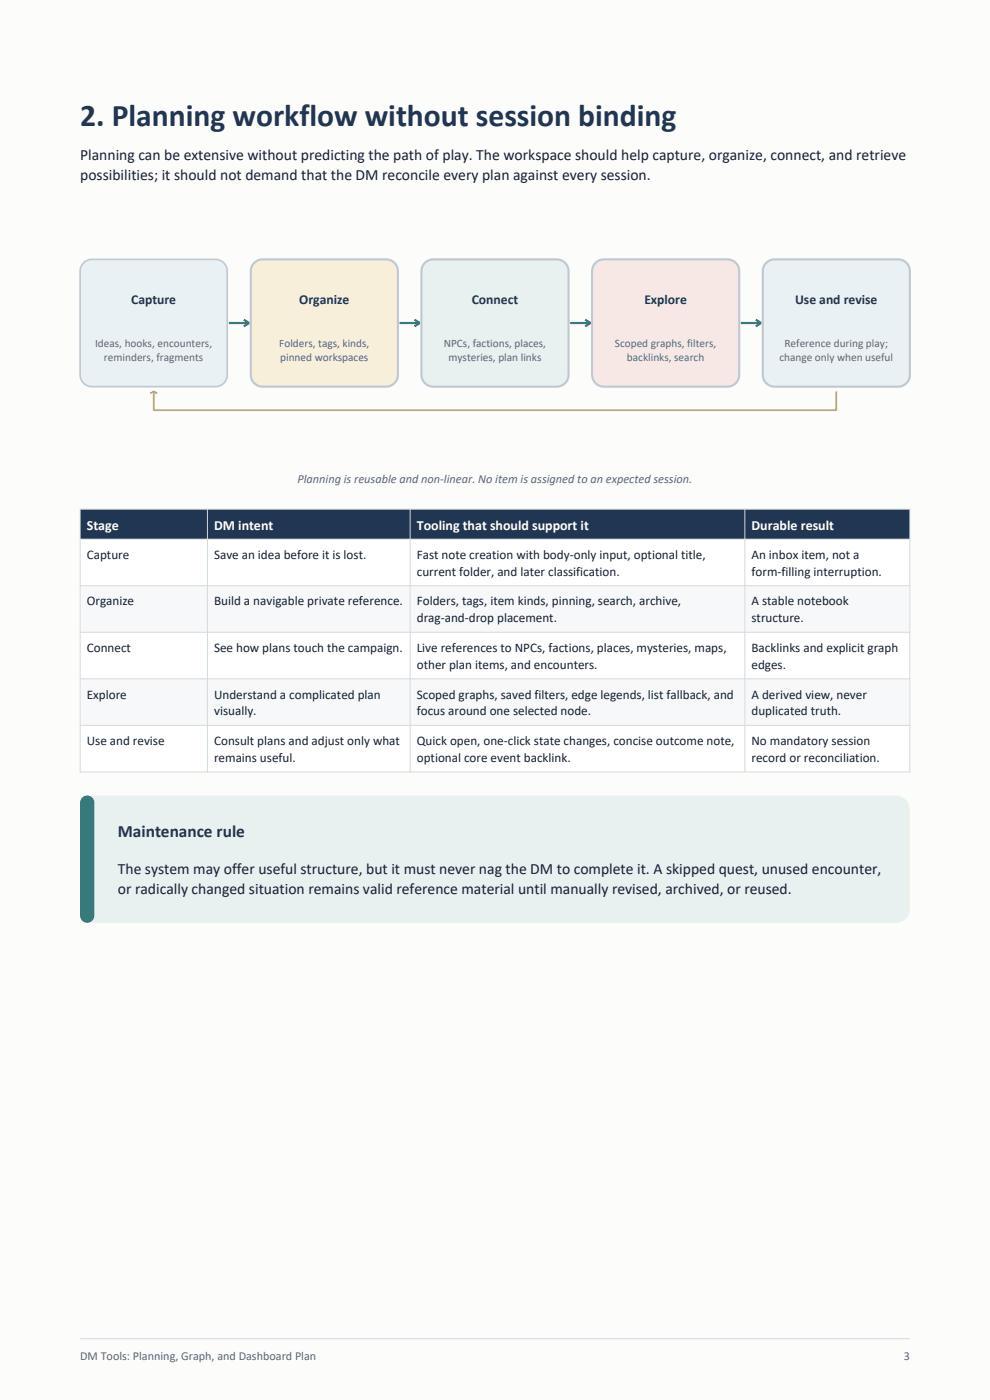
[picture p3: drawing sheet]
<svg xmlns="http://www.w3.org/2000/svg" width="210mm" height="297mm" viewBox="0 0 210 297" stroke-linecap="round" stroke-linejoin="round" font-family="sans-serif">
<defs><g id="words">
<text font-size="6.7" fill="#203653" x="17" y="26.7">2. Planning workflow without session binding</text>
<text font-size="3.7" fill="#203653" x="25" y="177.5">Maintenance rule</text>
<g font-size="3.3" fill="#172033">
<text x="17" y="33.9">Planning can be extensive without predicting the path of play. The workspace should help capture, organize, connect, and retrieve</text>
<text x="17" y="38.2">possibilities; it should not demand that the DM reconcile every plan against every session.</text>
<text x="25" y="185.4">The system may offer useful structure, but it must never nag the DM to complete it. A skipped quest, unused encounter,</text>
<text x="25" y="189.7">or radically changed situation remains valid reference material until manually revised, archived, or reused.</text>
</g>
<g font-size="3" fill="#fff">
<text x="18.4" y="112.4">Stage</text>
<text x="45.4" y="112.4">DM intent</text>
<text x="88.4" y="112.4">Tooling that should support it</text>
<text x="159.4" y="112.4">Durable result</text>
</g>
<g font-size="2.9" fill="#203653">
<text x="27.8" y="64.4">Capture</text>
<text x="63.5" y="64.4">Organize</text>
<text x="100.1" y="64.4">Connect</text>
<text x="136.7" y="64.4">Explore</text>
<text x="168.6" y="64.4">Use and revise</text>
</g>
<g font-size="2.8" fill="#172033">
<text x="18.4" y="118.6">Capture</text>
<text x="45.4" y="118.6">Save an idea before it is lost.</text>
<text x="88.4" y="118.6">Fast note creation with body-only input, optional title,</text>
<text x="159.4" y="118.6">An inbox item, not a</text>
<text x="88.4" y="122.1">current folder, and later classification.</text>
<text x="159.4" y="122.1">form-filling interruption.</text>
<text x="18.4" y="128.5">Organize</text>
<text x="45.4" y="128.5">Build a navigable private reference.</text>
<text x="88.4" y="128.5">Folders, tags, item kinds, pinning, search, archive,</text>
<text x="88.4" y="132">drag-and-drop placement.</text>
<text x="159.4" y="128.5">A stable notebook</text>
<text x="159.4" y="132">structure.</text>
<text x="18.4" y="138.3">Connect</text>
<text x="45.4" y="138.3">See how plans touch the campaign.</text>
<text x="88.4" y="138.3">Live references to NPCs, factions, places, mysteries, maps,</text>
<text x="88.4" y="141.9">other plan items, and encounters.</text>
<text x="159.4" y="138.3">Backlinks and explicit graph</text>
<text x="159.4" y="141.9">edges.</text>
<text x="18.4" y="148.2">Explore</text>
<text x="45.4" y="148.2">Understand a complicated plan</text>
<text x="88.4" y="148.2">Scoped graphs, saved filters, edge legends, list fallback, and</text>
<text x="159.4" y="148.2">A derived view, never</text>
<text x="45.4" y="151.7">visually.</text>
<text x="88.4" y="151.7">focus around one selected node.</text>
<text x="159.4" y="151.7">duplicated truth.</text>
<text x="18.4" y="158.1">Use and revise</text>
<text x="45.4" y="158.1">Consult plans and adjust only what</text>
<text x="45.4" y="161.6">remains useful.</text>
<text x="88.4" y="158.1">Quick open, one-click state changes, concise outcome note,</text>
<text x="88.4" y="161.6">optional core event backlink.</text>
<text x="159.4" y="158.1">No mandatory session</text>
<text x="159.4" y="161.6">record or reconciliation.</text>
</g>
<g font-size="2.6" fill="#5d6675">
<text x="63.1" y="102.5">Planning is reusable and non-linear. No item is assigned to an expected session.</text>
<text x="17" y="288.5">DM Tools: Planning, Graph, and Dashboard Plan</text>
<text x="191.7" y="288.5">3</text>
</g>
<g font-size="2.4" fill="#5d6675">
<text x="20.2" y="73.7">Ideas, hooks, encounters,</text>
<text x="22.1" y="76.6">reminders, fragments</text>
<text x="59.2" y="73.7">Folders, tags, kinds,</text>
<text x="59.4" y="76.6">pinned workspaces</text>
<text x="94.1" y="73.7">NPCs, factions, places,</text>
<text x="95.1" y="76.6">mysteries, plan links</text>
<text x="130.4" y="73.7">Scoped graphs, filters,</text>
<text x="133" y="76.6">backlinks, search</text>
<text x="165.3" y="76.6">change only when useful</text>
<text x="166.4" y="73.7">Reference during play;</text>
</g>
</g></defs>
<path d="M0 0h210v297h-210z" fill-rule="evenodd" fill="#fcfcfb"/>
<path d="M17 284h176" fill="none" stroke="#d5d9de" stroke-width=".21"/>
<path d="M17.9 55.6l1-.5 .6-.1h26.2a2.5 2.5 0 0 1 2.5 2.5v22a2.5 2.5 0 0 1-2.5 2.5h-26.2a2.5 2.5 0 0 1-2.5-2.5v-22a2.49 2.49 0 0 1 .9-1.9z" fill-rule="evenodd" fill="#eaf1f5" stroke="#bfc9d2" stroke-width=".35"/>
<path d="M48.6 68.5h4.2M51.7 67.8l1.1 .7M52.8 68.5l-1.1 .7" fill="none" stroke="#356b8c" stroke-width=".46"/>
<path d="M54.1 55.6l1-.5 .6-.1h26.2a2.5 2.5 0 0 1 2.5 2.5v22a2.5 2.5 0 0 1-2.5 2.5h-26.2a2.5 2.5 0 0 1-2.5-2.5v-22a2.49 2.49 0 0 1 .9-1.9z" fill-rule="evenodd" fill="#f7efd9" stroke="#bfc9d2" stroke-width=".46"/>
<path d="M84.8 68.5h4.2M87.9 67.8l1.1 .7M89 68.5l-1.1 .7" fill="none" stroke="#356b8c" stroke-width=".46"/>
<path d="M89.9 56a2.49 2.49 0 0 1 2-1h26.2a2.5 2.5 0 0 1 2.5 2.5v22a2.5 2.5 0 0 1-2.5 2.5h-26.2a2.5 2.5 0 0 1-2.5-2.5v-22l.1-.5z" fill-rule="evenodd" fill="#e7f1ef" stroke="#bfc9d2" stroke-width=".46"/>
<path d="M121 68.5h4.2M124.1 67.8l1.1 .7M125.2 68.5l-1.1 .7" fill="none" stroke="#356b8c" stroke-width=".46"/>
<path d="M126.1 56a2.49 2.49 0 0 1 2-1h26.2a2.5 2.5 0 0 1 2.5 2.5v22a2.5 2.5 0 0 1-2.5 2.5h-26.2a2.5 2.5 0 0 1-2.5-2.5v-22l.1-.5z" fill-rule="evenodd" fill="#f7e8e5" stroke="#bfc9d2" stroke-width=".46"/>
<path d="M157.2 68.5h4.2M160.3 67.8l1.1 .7M161.4 68.5l-1.1 .7" fill="none" stroke="#356b8c" stroke-width=".46"/>
<path d="M162.7 55.6l1-.5 .6-.1h26.2a2.5 2.5 0 0 1 2.5 2.5v22a2.5 2.5 0 0 1-2.5 2.5h-26.2a2.5 2.5 0 0 1-2.5-2.5v-22a2.49 2.49 0 0 1 .9-1.9z" fill-rule="evenodd" fill="#eaf1f5" stroke="#bfc9d2" stroke-width=".46"/>
<path d="M32.6 83v4h144.8v-4M32.6 83l-.7 .4M32.6 83l.7 .4" fill="none" stroke="#c5983e" stroke-width=".35"/>
<path d="M17 108h176v6.4h-176z" fill-rule="evenodd" fill="#203653"/>
<path d="M17 114.4h176v9.9h-176z" fill-rule="evenodd" fill="#fff"/>
<path d="M17 124.3h176v9.8h-176z" fill-rule="evenodd" fill="#f7f8f9"/>
<path d="M17 134.1h176v9.9h-176z" fill-rule="evenodd" fill="#fff"/>
<path d="M17 144h176v9.9h-176z" fill-rule="evenodd" fill="#f7f8f9"/>
<path d="M17 153.9h176v9.9h-176z" fill-rule="evenodd" fill="#fff"/>
<path d="M17 108h176v55.8h-176zM17 114.4h176M44 108v55.8M87 108v55.8M158 108v55.8M17 124.3h176M17 134.1h176M17 144h176M17 153.9h176" fill="none" stroke="#d5d9de" stroke-width=".21"/>
<path d="M17.7 169.9a2.99 2.99 0 0 1 2.3-1.1h170a3 3 0 0 1 3 3v21a3 3 0 0 1-3 3h-170a3 3 0 0 1-3-3v-21l.1-.7z" fill-rule="evenodd" fill="#e7f1ef"/>
<path d="M17.6 169.1a1.5 1.5 0 0 1 1.6-.2 1.5 1.5 0 0 1 .8 1.4v24a1.5 1.5 0 0 1-1.5 1.5 1.5 1.5 0 0 1-1.5-1.5v-24l.1-.5z" fill-rule="evenodd" fill="#2b7a78"/>
<use href="#words"/>
</svg>
